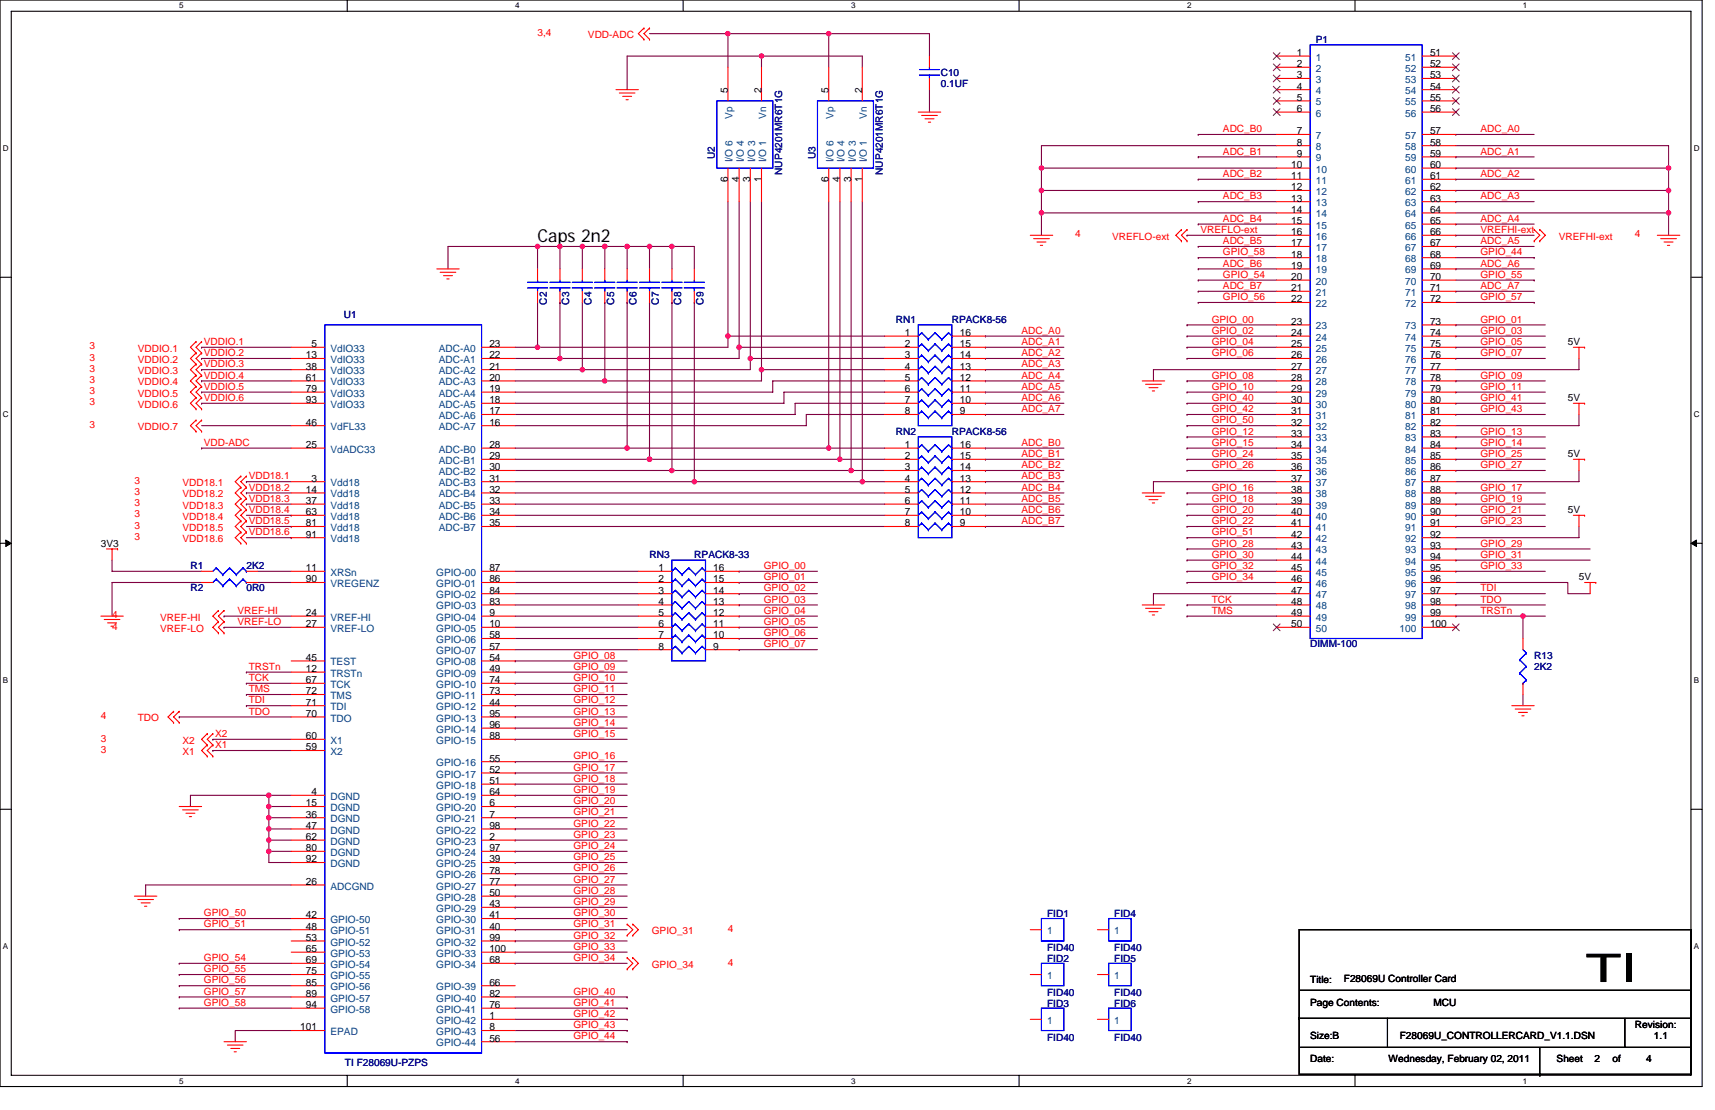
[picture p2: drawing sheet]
<svg xmlns="http://www.w3.org/2000/svg" width="432mm" height="279mm" viewBox="0 0 432 279" stroke-linecap="round" stroke-linejoin="round" font-family="sans-serif">
<defs><g id="words">
<text font-size="9.9" x="399.2" y="247.2">TI</text>
<text font-size="4.5" x="135.3" y="60.9">Caps 2n2</text>
<g font-size="2.5" fill="#f00">
<text x="135.3" y="9">3,4</text>
<text x="148" y="9.6">VDD-ADC</text>
<text x="307.9" y="33.3">ADC_B0</text>
<text x="372.7" y="33.3">ADC_A0</text>
<text x="307.9" y="38.9">ADC_B1</text>
<text x="372.7" y="38.9">ADC_A1</text>
<text x="307.9" y="44.6">ADC_B2</text>
<text x="372.7" y="44.6">ADC_A2</text>
<text x="307.9" y="50.2">ADC_B3</text>
<text x="372.7" y="50.2">ADC_A3</text>
<text x="270.7" y="59.8">4</text>
<text x="302.3" y="58.7">VREFLO-ext</text>
<text x="307.9" y="55.8">ADC_B4</text>
<text x="372.7" y="55.8">ADC_A4</text>
<text x="372.7" y="58.7">VREFHI-ext</text>
<text x="411.6" y="59.8">4</text>
<text x="280" y="60.3">VREFLO-ext</text>
<text x="307.9" y="61.5">ADC_B5</text>
<text x="307.9" y="64.3">GPIO_58</text>
<text x="372.7" y="61.5">ADC_A5</text>
<text x="372.7" y="64.3">GPIO_44</text>
<text x="392.5" y="60.3">VREFHI-ext</text>
<text x="307.9" y="67.1">ADC_B6</text>
<text x="307.9" y="69.9">GPIO_54</text>
<text x="372.7" y="67.1">ADC_A6</text>
<text x="372.7" y="69.9">GPIO_55</text>
<text x="307.9" y="72.7">ADC_B7</text>
<text x="307.9" y="75.6">GPIO_56</text>
<text x="372.7" y="72.7">ADC_A7</text>
<text x="372.7" y="75.6">GPIO_57</text>
<text x="305.1" y="81.2">GPIO_00</text>
<text x="372.7" y="81.2">GPIO_01</text>
<text x="22.6" y="88">3</text>
<text x="34.7" y="88.5">VDDIO.1</text>
<text x="51.3" y="86.8">VDDIO.1</text>
<text x="51.3" y="89.7">VDDIO.2</text>
<text x="257.2" y="84">ADC_A0</text>
<text x="257.2" y="86.8">ADC_A1</text>
<text x="257.2" y="89.7">ADC_A2</text>
<text x="305.1" y="84">GPIO_02</text>
<text x="305.1" y="86.8">GPIO_04</text>
<text x="305.1" y="89.7">GPIO_06</text>
<text x="372.7" y="84">GPIO_03</text>
<text x="372.7" y="86.8">GPIO_05</text>
<text x="372.7" y="89.7">GPIO_07</text>
<text x="22.6" y="90.8">3</text>
<text x="22.6" y="93.6">3</text>
<text x="34.7" y="91.4">VDDIO.2</text>
<text x="34.7" y="94.2">VDDIO.3</text>
<text x="51.3" y="92.5">VDDIO.3</text>
<text x="51.3" y="95.3">VDDIO.4</text>
<text x="257.2" y="92.5">ADC_A3</text>
<text x="257.2" y="95.3">ADC_A4</text>
<text x="305.1" y="95.3">GPIO_08</text>
<text x="372.7" y="95.3">GPIO_09</text>
<text x="22.6" y="96.4">3</text>
<text x="22.6" y="99.3">3</text>
<text x="34.7" y="97">VDDIO.4</text>
<text x="34.7" y="99.8">VDDIO.5</text>
<text x="51.3" y="98.1">VDDIO.5</text>
<text x="51.3" y="100.9">VDDIO.6</text>
<text x="257.2" y="98.1">ADC_A5</text>
<text x="257.2" y="100.9">ADC_A6</text>
<text x="305.1" y="98.1">GPIO_10</text>
<text x="305.1" y="100.9">GPIO_40</text>
<text x="372.7" y="98.1">GPIO_11</text>
<text x="372.7" y="100.9">GPIO_41</text>
<text x="22.6" y="102.1">3</text>
<text x="22.6" y="107.7">3</text>
<text x="34.7" y="102.6">VDDIO.6</text>
<text x="257.2" y="103.8">ADC_A7</text>
<text x="305.1" y="103.8">GPIO_42</text>
<text x="305.1" y="106.6">GPIO_50</text>
<text x="372.7" y="103.8">GPIO_43</text>
<text x="34.7" y="108.3">VDDIO.7</text>
<text x="51.3" y="112.2">VDD-ADC</text>
<text x="257.2" y="112.2">ADC_B0</text>
<text x="305.1" y="112.2">GPIO_15</text>
<text x="305.1" y="109.4">GPIO_12</text>
<text x="372.7" y="109.4">GPIO_13</text>
<text x="372.7" y="112.2">GPIO_14</text>
<text x="257.2" y="115">ADC_B1</text>
<text x="257.2" y="117.9">ADC_B2</text>
<text x="305.1" y="115">GPIO_24</text>
<text x="305.1" y="117.9">GPIO_26</text>
<text x="372.7" y="115">GPIO_25</text>
<text x="372.7" y="117.9">GPIO_27</text>
<text x="33.8" y="124.6">3</text>
<text x="33.8" y="121.8">3</text>
<text x="46" y="125.2">VDD18.2</text>
<text x="46" y="122.4">VDD18.1</text>
<text x="62.6" y="120.7">VDD18.1</text>
<text x="62.6" y="123.5">VDD18.2</text>
<text x="257.2" y="120.7">ADC_B3</text>
<text x="257.2" y="123.5">ADC_B4</text>
<text x="305.1" y="123.5">GPIO_16</text>
<text x="372.7" y="123.5">GPIO_17</text>
<text x="33.8" y="127.4">3</text>
<text x="33.8" y="130.3">3</text>
<text x="46" y="128">VDD18.3</text>
<text x="46" y="130.8">VDD18.4</text>
<text x="62.6" y="126.3">VDD18.3</text>
<text x="62.6" y="129.1">VDD18.4</text>
<text x="62.6" y="132">VDD18.5</text>
<text x="257.2" y="126.3">ADC_B5</text>
<text x="257.2" y="129.1">ADC_B6</text>
<text x="257.2" y="132">ADC_B7</text>
<text x="305.1" y="126.3">GPIO_18</text>
<text x="305.1" y="129.1">GPIO_20</text>
<text x="305.1" y="132">GPIO_22</text>
<text x="372.7" y="126.3">GPIO_19</text>
<text x="372.7" y="129.1">GPIO_21</text>
<text x="372.7" y="132">GPIO_23</text>
<text x="33.8" y="133.1">3</text>
<text x="33.8" y="135.9">3</text>
<text x="46" y="133.6">VDD18.5</text>
<text x="46" y="136.5">VDD18.6</text>
<text x="62.6" y="134.8">VDD18.6</text>
<text x="305.1" y="134.8">GPIO_51</text>
<text x="305.1" y="137.6">GPIO_28</text>
<text x="372.7" y="137.6">GPIO_29</text>
<text x="192.3" y="143.2">GPIO_00</text>
<text x="305.1" y="140.4">GPIO_30</text>
<text x="305.1" y="143.2">GPIO_32</text>
<text x="372.7" y="140.4">GPIO_31</text>
<text x="372.7" y="143.2">GPIO_33</text>
<text x="192.3" y="146">GPIO_01</text>
<text x="192.3" y="148.9">GPIO_02</text>
<text x="305.1" y="146">GPIO_34</text>
<text x="372.7" y="148.9">TDI</text>
<text x="28.2" y="155.6">4</text>
<text x="59.8" y="154.5">VREF-HI</text>
<text x="192.3" y="151.7">GPIO_03</text>
<text x="192.3" y="154.5">GPIO_04</text>
<text x="305.1" y="151.7">TCK</text>
<text x="305.1" y="154.5">TMS</text>
<text x="372.7" y="151.7">TDO</text>
<text x="372.7" y="154.5">TRSTn</text>
<text x="28.2" y="158.5">4</text>
<text x="40.3" y="159">VREF-LO</text>
<text x="40.3" y="156.2">VREF-HI</text>
<text x="59.8" y="157.3">VREF-LO</text>
<text x="192.3" y="157.3">GPIO_05</text>
<text x="192.3" y="160.1">GPIO_06</text>
<text x="144.4" y="165.8">GPIO_08</text>
<text x="192.3" y="163">GPIO_07</text>
<text x="62.6" y="168.6">TRSTn</text>
<text x="62.6" y="171.4">TCK</text>
<text x="144.4" y="168.6">GPIO_09</text>
<text x="144.4" y="171.4">GPIO_10</text>
<text x="62.6" y="177.1">TDI</text>
<text x="62.6" y="174.2">TMS</text>
<text x="62.6" y="179.9">TDO</text>
<text x="144.4" y="174.2">GPIO_11</text>
<text x="144.4" y="177.1">GPIO_12</text>
<text x="144.4" y="179.9">GPIO_13</text>
<text x="25.4" y="181">4</text>
<text x="34.7" y="181.6">TDO</text>
<text x="54.2" y="185.5">X2</text>
<text x="144.4" y="182.7">GPIO_14</text>
<text x="144.4" y="185.5">GPIO_15</text>
<text x="25.4" y="189.5">3</text>
<text x="25.4" y="186.6">3</text>
<text x="46" y="190">X1</text>
<text x="46" y="187.2">X2</text>
<text x="54.2" y="188.3">X1</text>
<text x="144.4" y="191.2">GPIO_16</text>
<text x="144.4" y="194">GPIO_17</text>
<text x="144.4" y="196.8">GPIO_18</text>
<text x="144.4" y="199.6">GPIO_19</text>
<text x="144.4" y="202.4">GPIO_20</text>
<text x="144.4" y="205.3">GPIO_21</text>
<text x="144.4" y="208.1">GPIO_22</text>
<text x="144.4" y="210.9">GPIO_23</text>
<text x="144.4" y="213.7">GPIO_24</text>
<text x="144.4" y="216.5">GPIO_25</text>
<text x="144.4" y="219.4">GPIO_26</text>
<text x="144.4" y="222.2">GPIO_27</text>
<text x="144.4" y="225">GPIO_28</text>
<text x="144.4" y="227.8">GPIO_29</text>
<text x="51.3" y="230.6">GPIO_50</text>
<text x="51.3" y="233.4">GPIO_51</text>
<text x="144.4" y="230.6">GPIO_30</text>
<text x="144.4" y="233.4">GPIO_31</text>
<text x="144.4" y="236.3">GPIO_32</text>
<text x="144.4" y="239.1">GPIO_33</text>
<text x="164.1" y="235.1">GPIO_31</text>
<text x="183.3" y="234.6">4</text>
<text x="51.3" y="241.9">GPIO_54</text>
<text x="51.3" y="244.7">GPIO_55</text>
<text x="144.4" y="241.9">GPIO_34</text>
<text x="164.1" y="243.6">GPIO_34</text>
<text x="183.3" y="243">4</text>
<text x="51.3" y="247.5">GPIO_56</text>
<text x="51.3" y="250.4">GPIO_57</text>
<text x="144.4" y="250.4">GPIO_40</text>
<text x="51.3" y="253.2">GPIO_58</text>
<text x="144.4" y="253.2">GPIO_41</text>
<text x="144.4" y="256">GPIO_42</text>
<text x="144.4" y="258.8">GPIO_43</text>
<text x="144.4" y="261.6">GPIO_44</text>
</g>
<g font-size="2.5" fill="#000080">
<text x="331.3" y="10.7">P1</text>
<text x="236.9" y="19.2">C10</text>
<text x="236.9" y="22">0.1UF</text>
<text x="180" y="40" transform="rotate(-90 180 40)">U2</text>
<text x="205.3" y="40" transform="rotate(-90 205.3 40)">U3</text>
<text x="196.9" y="44" transform="rotate(-90 196.9 44)">NUP4201MR6T1G</text>
<text x="222.3" y="44" transform="rotate(-90 222.3 44)">NUP4201MR6T1G</text>
<text x="137.7" y="76.7" transform="rotate(-90 137.7 76.7)">C2</text>
<text x="143.3" y="76.7" transform="rotate(-90 143.3 76.7)">C3</text>
<text x="148.9" y="76.7" transform="rotate(-90 148.9 76.7)">C4</text>
<text x="154.6" y="76.7" transform="rotate(-90 154.6 76.7)">C5</text>
<text x="160.2" y="76.7" transform="rotate(-90 160.2 76.7)">C6</text>
<text x="165.9" y="76.7" transform="rotate(-90 165.9 76.7)">C7</text>
<text x="171.5" y="76.7" transform="rotate(-90 171.5 76.7)">C8</text>
<text x="177.1" y="76.7" transform="rotate(-90 177.1 76.7)">C9</text>
<text x="86.6" y="80.1">U1</text>
<text x="225.6" y="81.2">RN1</text>
<text x="239.7" y="81.2">RPACK8-56</text>
<text x="225.6" y="109.4">RN2</text>
<text x="239.7" y="109.4">RPACK8-56</text>
<text x="47.9" y="143.2">R1</text>
<text x="62" y="143.2">2K2</text>
<text x="163.5" y="140.4">RN3</text>
<text x="174.8" y="140.4">RPACK8-33</text>
<text x="47.9" y="148.9">R2</text>
<text x="62" y="148.9">0R0</text>
<text x="329.9" y="163">DIMM-100</text>
<text x="386.3" y="165.8">R13</text>
<text x="386.3" y="168.6">2K2</text>
<text x="263.6" y="230.9">FID1</text>
<text x="280.5" y="230.9">FID4</text>
<text x="263.6" y="239.4">FID40</text>
<text x="280.5" y="239.4">FID40</text>
<text x="263.6" y="242.2">FID2</text>
<text x="280.5" y="242.2">FID5</text>
<text x="263.6" y="250.7">FID40</text>
<text x="280.5" y="250.7">FID40</text>
<text x="263.6" y="253.5">FID3</text>
<text x="280.5" y="253.5">FID6</text>
<text x="263.6" y="261.9">FID40</text>
<text x="280.5" y="261.9">FID40</text>
<text x="86.8" y="268.4">TI F28069U-PZPS</text>
</g>
<g font-size="2.5">
<text x="326.5" y="14.1">1</text>
<text x="326.5" y="16.9">2</text>
<text x="360" y="14.1">51</text>
<text x="360" y="16.9">52</text>
<text x="183.3" y="23.4" transform="rotate(-90 183.3 23.4)">5</text>
<text x="191.7" y="23.4" transform="rotate(-90 191.7 23.4)">2</text>
<text x="208.6" y="23.4" transform="rotate(-90 208.6 23.4)">5</text>
<text x="217.1" y="23.4" transform="rotate(-90 217.1 23.4)">2</text>
<text x="326.5" y="19.7">3</text>
<text x="326.5" y="22.5">4</text>
<text x="360" y="19.7">53</text>
<text x="360" y="22.5">54</text>
<text x="326.5" y="25.4">5</text>
<text x="326.5" y="28.2">6</text>
<text x="360" y="25.4">55</text>
<text x="360" y="28.2">56</text>
<text x="326.5" y="33.8">7</text>
<text x="360" y="33.8">57</text>
<text x="326.5" y="36.6">8</text>
<text x="326.5" y="39.5">9</text>
<text x="360" y="36.6">58</text>
<text x="360" y="39.5">59</text>
<text x="183.3" y="45.7" transform="rotate(-90 183.3 45.7)">6</text>
<text x="186.1" y="45.7" transform="rotate(-90 186.1 45.7)">4</text>
<text x="188.9" y="45.7" transform="rotate(-90 188.9 45.7)">3</text>
<text x="191.7" y="45.7" transform="rotate(-90 191.7 45.7)">1</text>
<text x="208.6" y="45.7" transform="rotate(-90 208.6 45.7)">6</text>
<text x="211.5" y="45.7" transform="rotate(-90 211.5 45.7)">4</text>
<text x="214.3" y="45.7" transform="rotate(-90 214.3 45.7)">3</text>
<text x="217.1" y="45.7" transform="rotate(-90 217.1 45.7)">1</text>
<text x="325.1" y="42.3">10</text>
<text x="325.1" y="45.1">11</text>
<text x="325.1" y="47.9">12</text>
<text x="360" y="42.3">60</text>
<text x="360" y="45.1">61</text>
<text x="360" y="47.9">62</text>
<text x="325.1" y="50.7">13</text>
<text x="325.1" y="53.6">14</text>
<text x="360" y="50.7">63</text>
<text x="360" y="53.6">64</text>
<text x="325.1" y="56.4">15</text>
<text x="325.1" y="59.2">16</text>
<text x="360" y="56.4">65</text>
<text x="360" y="59.2">66</text>
<text x="325.1" y="62">17</text>
<text x="325.1" y="64.8">18</text>
<text x="360" y="62">67</text>
<text x="360" y="64.8">68</text>
<text x="325.1" y="67.7">19</text>
<text x="325.1" y="70.5">20</text>
<text x="360" y="67.7">69</text>
<text x="360" y="70.5">70</text>
<text x="325.1" y="73.3">21</text>
<text x="325.1" y="76.1">22</text>
<text x="360" y="73.3">71</text>
<text x="360" y="76.1">72</text>
<text x="325.1" y="81.8">23</text>
<text x="360" y="81.8">73</text>
<text x="78.4" y="87.4">5</text>
<text x="123.2" y="87.4">23</text>
<text x="227.8" y="84.6">1</text>
<text x="227.8" y="87.4">2</text>
<text x="241.6" y="87.4">15</text>
<text x="241.6" y="84.6">16</text>
<text x="325.1" y="84.6">24</text>
<text x="325.1" y="87.4">25</text>
<text x="360" y="84.6">74</text>
<text x="360" y="87.4">75</text>
<text x="394.7" y="86.8">5V</text>
<text x="77" y="90.2">13</text>
<text x="77" y="93">38</text>
<text x="77" y="95.9">61</text>
<text x="123.2" y="90.2">22</text>
<text x="123.2" y="93">21</text>
<text x="123.2" y="95.9">20</text>
<text x="227.8" y="90.2">3</text>
<text x="227.8" y="93">4</text>
<text x="227.8" y="95.9">5</text>
<text x="241.6" y="95.9">12</text>
<text x="241.6" y="93">13</text>
<text x="241.6" y="90.2">14</text>
<text x="325.1" y="90.2">26</text>
<text x="325.1" y="93">27</text>
<text x="325.1" y="95.9">28</text>
<text x="360" y="90.2">76</text>
<text x="360" y="93">77</text>
<text x="360" y="95.9">78</text>
<text x="77" y="98.7">79</text>
<text x="77" y="101.5">93</text>
<text x="123.2" y="98.7">19</text>
<text x="123.2" y="101.5">18</text>
<text x="227.8" y="98.7">6</text>
<text x="227.8" y="101.5">7</text>
<text x="241.6" y="101.5">10</text>
<text x="241.6" y="98.7">11</text>
<text x="325.1" y="98.7">29</text>
<text x="325.1" y="101.5">30</text>
<text x="360" y="98.7">79</text>
<text x="360" y="101.5">80</text>
<text x="394.7" y="100.9">5V</text>
<text x="77" y="107.1">46</text>
<text x="123.2" y="104.3">17</text>
<text x="123.2" y="107.1">16</text>
<text x="227.8" y="104.3">8</text>
<text x="241.6" y="104.3">9</text>
<text x="325.1" y="104.3">31</text>
<text x="325.1" y="107.1">32</text>
<text x="360" y="104.3">81</text>
<text x="360" y="107.1">82</text>
<text x="77" y="112.8">25</text>
<text x="123.2" y="112.8">28</text>
<text x="227.8" y="112.8">1</text>
<text x="241.6" y="112.8">16</text>
<text x="325.1" y="110">33</text>
<text x="325.1" y="112.8">34</text>
<text x="360" y="110">83</text>
<text x="360" y="112.8">84</text>
<text x="123.2" y="115.6">29</text>
<text x="123.2" y="118.4">30</text>
<text x="227.8" y="115.6">2</text>
<text x="227.8" y="118.4">3</text>
<text x="241.6" y="118.4">14</text>
<text x="241.6" y="115.6">15</text>
<text x="325.1" y="115.6">35</text>
<text x="325.1" y="118.4">36</text>
<text x="360" y="115.6">85</text>
<text x="360" y="118.4">86</text>
<text x="394.7" y="115">5V</text>
<text x="77" y="124.1">14</text>
<text x="78.4" y="121.2">3</text>
<text x="123.2" y="121.2">31</text>
<text x="123.2" y="124.1">32</text>
<text x="227.8" y="121.2">4</text>
<text x="227.8" y="124.1">5</text>
<text x="241.6" y="124.1">12</text>
<text x="241.6" y="121.2">13</text>
<text x="325.1" y="121.2">37</text>
<text x="325.1" y="124.1">38</text>
<text x="360" y="121.2">87</text>
<text x="360" y="124.1">88</text>
<text x="77" y="126.9">37</text>
<text x="77" y="129.7">63</text>
<text x="123.2" y="126.9">33</text>
<text x="123.2" y="129.7">34</text>
<text x="227.8" y="126.9">6</text>
<text x="227.8" y="129.7">7</text>
<text x="241.6" y="129.7">10</text>
<text x="241.6" y="126.9">11</text>
<text x="325.1" y="126.9">39</text>
<text x="325.1" y="129.7">40</text>
<text x="360" y="126.9">89</text>
<text x="360" y="129.7">90</text>
<text x="394.7" y="129.1">5V</text>
<text x="25.4" y="137.6">3V3</text>
<text x="77" y="132.5">81</text>
<text x="77" y="135.3">91</text>
<text x="123.2" y="132.5">35</text>
<text x="227.8" y="132.5">8</text>
<text x="241.6" y="132.5">9</text>
<text x="325.1" y="132.5">41</text>
<text x="325.1" y="135.3">42</text>
<text x="360" y="132.5">91</text>
<text x="360" y="135.3">92</text>
<text x="77" y="143.8">11</text>
<text x="123.2" y="143.8">87</text>
<text x="165.8" y="143.8">1</text>
<text x="179.6" y="143.8">16</text>
<text x="325.1" y="138.2">43</text>
<text x="325.1" y="141">44</text>
<text x="325.1" y="143.8">45</text>
<text x="360" y="138.2">93</text>
<text x="360" y="141">94</text>
<text x="360" y="143.8">95</text>
<text x="77" y="146.6">90</text>
<text x="123.2" y="146.6">86</text>
<text x="123.2" y="149.4">84</text>
<text x="165.8" y="146.6">2</text>
<text x="165.8" y="149.4">3</text>
<text x="179.6" y="149.4">14</text>
<text x="179.6" y="146.6">15</text>
<text x="325.1" y="146.6">46</text>
<text x="325.1" y="149.4">47</text>
<text x="360" y="146.6">96</text>
<text x="360" y="149.4">97</text>
<text x="397.6" y="146">5V</text>
<text x="77" y="155.1">24</text>
<text x="123.2" y="152.3">83</text>
<text x="123.2" y="155.1">9</text>
<text x="165.8" y="152.3">4</text>
<text x="165.8" y="155.1">5</text>
<text x="179.6" y="155.1">12</text>
<text x="179.6" y="152.3">13</text>
<text x="325.1" y="152.3">48</text>
<text x="325.1" y="155.1">49</text>
<text x="360" y="152.3">98</text>
<text x="360" y="155.1">99</text>
<text x="77" y="157.9">27</text>
<text x="123.2" y="157.9">10</text>
<text x="123.2" y="160.7">58</text>
<text x="165.8" y="157.9">6</text>
<text x="165.8" y="160.7">7</text>
<text x="179.6" y="160.7">10</text>
<text x="179.6" y="157.9">11</text>
<text x="325.1" y="157.9">50</text>
<text x="360" y="157.9">100</text>
<text x="77" y="166.3">45</text>
<text x="123.2" y="163.5">57</text>
<text x="123.2" y="166.3">54</text>
<text x="165.8" y="163.5">8</text>
<text x="179.6" y="163.5">9</text>
<text x="77" y="169.2">12</text>
<text x="77" y="172">67</text>
<text x="123.2" y="169.2">49</text>
<text x="123.2" y="172">74</text>
<text x="77" y="174.8">72</text>
<text x="77" y="177.6">71</text>
<text x="123.2" y="174.8">73</text>
<text x="123.2" y="177.6">44</text>
<text x="77" y="180.4">70</text>
<text x="123.2" y="180.4">95</text>
<text x="123.2" y="183.3">96</text>
<text x="77" y="186.1">60</text>
<text x="77" y="188.9">59</text>
<text x="123.2" y="191.7">55</text>
<text x="123.2" y="186.1">88</text>
<text x="123.2" y="194.5">52</text>
<text x="123.2" y="197.4">51</text>
<text x="77" y="203">15</text>
<text x="78.4" y="200.2">4</text>
<text x="123.2" y="200.2">64</text>
<text x="123.2" y="203">6</text>
<text x="77" y="205.8">36</text>
<text x="77" y="208.6">47</text>
<text x="123.2" y="205.8">7</text>
<text x="123.2" y="208.6">98</text>
<text x="77" y="211.5">62</text>
<text x="77" y="214.3">80</text>
<text x="123.2" y="211.5">2</text>
<text x="123.2" y="214.3">97</text>
<text x="77" y="217.1">92</text>
<text x="123.2" y="217.1">39</text>
<text x="123.2" y="219.9">78</text>
<text x="77" y="222.7">26</text>
<text x="123.2" y="222.7">77</text>
<text x="123.2" y="225.6">50</text>
<text x="77" y="234">48</text>
<text x="77" y="231.2">42</text>
<text x="123.2" y="228.4">43</text>
<text x="123.2" y="231.2">41</text>
<text x="123.2" y="234">40</text>
<text x="77" y="239.6">65</text>
<text x="77" y="236.8">53</text>
<text x="123.2" y="236.8">99</text>
<text x="123.2" y="239.6">100</text>
<text x="77" y="245.3">75</text>
<text x="77" y="242.5">69</text>
<text x="123.2" y="242.5">68</text>
<text x="77" y="250.9">89</text>
<text x="77" y="248.1">85</text>
<text x="123.2" y="248.1">66</text>
<text x="123.2" y="250.9">82</text>
<text x="329.9" y="247.5">Title:</text>
<text x="338.3" y="247.3">F28069U Controller Card</text>
<text x="77" y="253.7">94</text>
<text x="123.2" y="253.7">76</text>
<text x="123.2" y="256.6">1</text>
<text x="329.9" y="253.2">Page Contents:</text>
<text x="360.9" y="253.2">MCU</text>
<text x="75.6" y="259.4">101</text>
<text x="123.2" y="259.4">8</text>
<text x="123.2" y="262.2">56</text>
<text x="329.9" y="261.6">Size:B</text>
<text x="352.4" y="261.6">F28069U_CONTROLLERCARD_V1.1.DSN</text>
<text x="411.6" y="258.8">Revision:</text>
<text x="416.4" y="261.6">1.1</text>
<text x="329.9" y="267.3">Date:</text>
<text x="349.6" y="267.3">Wednesday, February 02, 2011</text>
<text x="391.9" y="267.3">Sheet</text>
<text x="401.5" y="267.3">2</text>
<text x="406" y="267.3">of</text>
<text x="414.5" y="267.3">4</text>
</g>
<g font-size="2.5" fill="#004080">
<text x="331.3" y="15.3">1</text>
<text x="353.8" y="15.3">51</text>
<text x="331.3" y="18.1">2</text>
<text x="331.3" y="20.9">3</text>
<text x="331.3" y="23.7">4</text>
<text x="353.8" y="18.1">52</text>
<text x="353.8" y="20.9">53</text>
<text x="353.8" y="23.7">54</text>
<text x="184.5" y="29.9" transform="rotate(-90 184.5 29.9)">Vp</text>
<text x="192.9" y="29.9" transform="rotate(-90 192.9 29.9)">Vn</text>
<text x="209.8" y="29.9" transform="rotate(-90 209.8 29.9)">Vp</text>
<text x="218.3" y="29.9" transform="rotate(-90 218.3 29.9)">Vn</text>
<text x="331.3" y="26.5">5</text>
<text x="331.3" y="29.4">6</text>
<text x="353.8" y="26.5">55</text>
<text x="353.8" y="29.4">56</text>
<text x="331.3" y="35">7</text>
<text x="353.8" y="35">57</text>
<text x="184.5" y="40.9" transform="rotate(-90 184.5 40.9)">I/O 6</text>
<text x="187.3" y="40.9" transform="rotate(-90 187.3 40.9)">I/O 4</text>
<text x="190.1" y="40.9" transform="rotate(-90 190.1 40.9)">I/O 3</text>
<text x="192.9" y="40.9" transform="rotate(-90 192.9 40.9)">I/O 1</text>
<text x="209.8" y="40.9" transform="rotate(-90 209.8 40.9)">I/O 6</text>
<text x="212.7" y="40.9" transform="rotate(-90 212.7 40.9)">I/O 4</text>
<text x="215.5" y="40.9" transform="rotate(-90 215.5 40.9)">I/O 3</text>
<text x="218.3" y="40.9" transform="rotate(-90 218.3 40.9)">I/O 1</text>
<text x="331.3" y="37.8">8</text>
<text x="331.3" y="40.6">9</text>
<text x="353.8" y="37.8">58</text>
<text x="353.8" y="40.6">59</text>
<text x="331.3" y="43.5">10</text>
<text x="331.3" y="46.3">11</text>
<text x="353.8" y="43.5">60</text>
<text x="353.8" y="46.3">61</text>
<text x="331.3" y="49.1">12</text>
<text x="331.3" y="51.9">13</text>
<text x="353.8" y="49.1">62</text>
<text x="353.8" y="51.9">63</text>
<text x="331.3" y="54.7">14</text>
<text x="331.3" y="57.6">15</text>
<text x="353.8" y="54.7">64</text>
<text x="353.8" y="57.6">65</text>
<text x="331.3" y="60.4">16</text>
<text x="331.3" y="63.2">17</text>
<text x="331.3" y="66">18</text>
<text x="353.8" y="60.4">66</text>
<text x="353.8" y="63.2">67</text>
<text x="353.8" y="66">68</text>
<text x="331.3" y="68.8">19</text>
<text x="331.3" y="71.6">20</text>
<text x="353.8" y="68.8">69</text>
<text x="353.8" y="71.6">70</text>
<text x="331.3" y="74.5">21</text>
<text x="331.3" y="77.3">22</text>
<text x="353.8" y="74.5">71</text>
<text x="353.8" y="77.3">72</text>
<text x="331.3" y="82.9">23</text>
<text x="353.8" y="82.9">73</text>
<text x="83.2" y="88.6">VdIO33</text>
<text x="110.5" y="88.6">ADC-A0</text>
<text x="331.3" y="85.7">24</text>
<text x="331.3" y="88.6">25</text>
<text x="353.8" y="85.7">74</text>
<text x="353.8" y="88.6">75</text>
<text x="83.2" y="91.4">VdIO33</text>
<text x="83.2" y="94.2">VdIO33</text>
<text x="110.5" y="91.4">ADC-A1</text>
<text x="110.5" y="94.2">ADC-A2</text>
<text x="331.3" y="91.4">26</text>
<text x="331.3" y="94.2">27</text>
<text x="353.8" y="91.4">76</text>
<text x="353.8" y="94.2">77</text>
<text x="83.2" y="97">VdIO33</text>
<text x="83.2" y="99.8">VdIO33</text>
<text x="110.5" y="97">ADC-A3</text>
<text x="110.5" y="99.8">ADC-A4</text>
<text x="331.3" y="97">28</text>
<text x="331.3" y="99.8">29</text>
<text x="353.8" y="97">78</text>
<text x="353.8" y="99.8">79</text>
<text x="83.2" y="102.7">VdIO33</text>
<text x="110.5" y="102.7">ADC-A5</text>
<text x="110.5" y="105.5">ADC-A6</text>
<text x="331.3" y="102.7">30</text>
<text x="331.3" y="105.5">31</text>
<text x="353.8" y="102.7">80</text>
<text x="353.8" y="105.5">81</text>
<text x="83.2" y="108.3">VdFL33</text>
<text x="83.2" y="113.9">VdADC33</text>
<text x="110.5" y="108.3">ADC-A7</text>
<text x="110.5" y="113.9">ADC-B0</text>
<text x="331.3" y="108.3">32</text>
<text x="331.3" y="111.1">33</text>
<text x="331.3" y="113.9">34</text>
<text x="353.8" y="108.3">82</text>
<text x="353.8" y="111.1">83</text>
<text x="353.8" y="113.9">84</text>
<text x="110.5" y="116.8">ADC-B1</text>
<text x="110.5" y="119.6">ADC-B2</text>
<text x="331.3" y="116.8">35</text>
<text x="331.3" y="119.6">36</text>
<text x="353.8" y="116.8">85</text>
<text x="353.8" y="119.6">86</text>
<text x="83.2" y="122.4">Vdd18</text>
<text x="83.2" y="125.2">Vdd18</text>
<text x="110.5" y="122.4">ADC-B3</text>
<text x="110.5" y="125.2">ADC-B4</text>
<text x="331.3" y="122.4">37</text>
<text x="331.3" y="125.2">38</text>
<text x="353.8" y="122.4">87</text>
<text x="353.8" y="125.2">88</text>
<text x="83.2" y="128">Vdd18</text>
<text x="83.2" y="130.9">Vdd18</text>
<text x="110.5" y="128">ADC-B5</text>
<text x="110.5" y="130.9">ADC-B6</text>
<text x="331.3" y="128">39</text>
<text x="331.3" y="130.9">40</text>
<text x="353.8" y="128">89</text>
<text x="353.8" y="130.9">90</text>
<text x="83.2" y="133.7">Vdd18</text>
<text x="83.2" y="136.5">Vdd18</text>
<text x="110.5" y="133.7">ADC-B7</text>
<text x="331.3" y="133.7">41</text>
<text x="331.3" y="136.5">42</text>
<text x="353.8" y="133.7">91</text>
<text x="353.8" y="136.5">92</text>
<text x="331.3" y="139.3">43</text>
<text x="331.3" y="142.1">44</text>
<text x="353.8" y="139.3">93</text>
<text x="353.8" y="142.1">94</text>
<text x="83.2" y="144.9">XRSn</text>
<text x="83.2" y="147.8">VREGENZ</text>
<text x="109.8" y="144.9">GPIO-00</text>
<text x="109.8" y="147.8">GPIO-01</text>
<text x="331.3" y="144.9">45</text>
<text x="331.3" y="147.8">46</text>
<text x="353.8" y="144.9">95</text>
<text x="353.8" y="147.8">96</text>
<text x="109.8" y="150.6">GPIO-02</text>
<text x="109.8" y="153.4">GPIO-03</text>
<text x="331.3" y="150.6">47</text>
<text x="331.3" y="153.4">48</text>
<text x="353.8" y="150.6">97</text>
<text x="353.8" y="153.4">98</text>
<text x="83.2" y="156.2">VREF-HI</text>
<text x="83.2" y="159">VREF-LO</text>
<text x="109.8" y="156.2">GPIO-04</text>
<text x="109.8" y="159">GPIO-05</text>
<text x="109.8" y="161.9">GPIO-06</text>
<text x="331.3" y="156.2">49</text>
<text x="331.3" y="159">50</text>
<text x="352.4" y="159">100</text>
<text x="353.8" y="156.2">99</text>
<text x="83.2" y="167.5">TEST</text>
<text x="109.8" y="164.7">GPIO-07</text>
<text x="109.8" y="167.5">GPIO-08</text>
<text x="83.2" y="170.3">TRSTn</text>
<text x="83.2" y="173.1">TCK</text>
<text x="109.8" y="170.3">GPIO-09</text>
<text x="109.8" y="173.1">GPIO-10</text>
<text x="83.2" y="176">TMS</text>
<text x="83.2" y="178.8">TDI</text>
<text x="109.8" y="176">GPIO-11</text>
<text x="109.8" y="178.8">GPIO-12</text>
<text x="83.2" y="181.6">TDO</text>
<text x="109.8" y="181.6">GPIO-13</text>
<text x="109.8" y="184.4">GPIO-14</text>
<text x="83.2" y="187.2">X1</text>
<text x="83.2" y="190.1">X2</text>
<text x="109.8" y="187.2">GPIO-15</text>
<text x="109.8" y="192.9">GPIO-16</text>
<text x="109.8" y="195.7">GPIO-17</text>
<text x="83.2" y="201.3">DGND</text>
<text x="109.8" y="198.5">GPIO-18</text>
<text x="109.8" y="201.3">GPIO-19</text>
<text x="83.2" y="204.2">DGND</text>
<text x="83.2" y="207">DGND</text>
<text x="83.2" y="209.8">DGND</text>
<text x="109.8" y="204.2">GPIO-20</text>
<text x="109.8" y="207">GPIO-21</text>
<text x="109.8" y="209.8">GPIO-22</text>
<text x="83.2" y="212.6">DGND</text>
<text x="83.2" y="215.4">DGND</text>
<text x="109.8" y="212.6">GPIO-23</text>
<text x="109.8" y="215.4">GPIO-24</text>
<text x="83.2" y="218.2">DGND</text>
<text x="109.8" y="218.2">GPIO-25</text>
<text x="109.8" y="221.1">GPIO-26</text>
<text x="83.2" y="223.9">ADCGND</text>
<text x="109.8" y="223.9">GPIO-27</text>
<text x="109.8" y="226.7">GPIO-28</text>
<text x="83.2" y="232.3">GPIO-50</text>
<text x="109.8" y="229.5">GPIO-29</text>
<text x="109.8" y="232.3">GPIO-30</text>
<text x="83.2" y="238">GPIO-52</text>
<text x="83.2" y="235.2">GPIO-51</text>
<text x="109.8" y="235.2">GPIO-31</text>
<text x="109.8" y="238">GPIO-32</text>
<text x="263.6" y="235.2">1</text>
<text x="280.6" y="235.2">1</text>
<text x="83.2" y="243.6">GPIO-54</text>
<text x="83.2" y="240.8">GPIO-53</text>
<text x="109.8" y="240.8">GPIO-33</text>
<text x="109.8" y="243.6">GPIO-34</text>
<text x="83.2" y="249.3">GPIO-56</text>
<text x="83.2" y="246.4">GPIO-55</text>
<text x="109.8" y="249.3">GPIO-39</text>
<text x="263.6" y="246.4">1</text>
<text x="280.6" y="246.4">1</text>
<text x="83.2" y="254.9">GPIO-58</text>
<text x="83.2" y="252.1">GPIO-57</text>
<text x="109.8" y="252.1">GPIO-40</text>
<text x="109.8" y="254.9">GPIO-41</text>
<text x="109.8" y="257.7">GPIO-42</text>
<text x="263.6" y="257.7">1</text>
<text x="280.6" y="257.7">1</text>
<text x="83.2" y="260.5">EPAD</text>
<text x="109.8" y="260.5">GPIO-43</text>
<text x="109.8" y="263.4">GPIO-44</text>
</g>
<g font-size="2">
<text x="45.1" y="2.1">5</text>
<text x="129.7" y="2.1">4</text>
<text x="214.3" y="2.1">3</text>
<text x="298.9" y="2.1">2</text>
<text x="383.5" y="2.1">1</text>
<text x=".7" y="38.1">D</text>
<text x="426.5" y="38.1">D</text>
<text x=".7" y="105.1">C</text>
<text x="426.5" y="105.1">C</text>
<text x=".7" y="172">B</text>
<text x="426.5" y="172">B</text>
<text x=".7" y="239">A</text>
<text x="426.5" y="239">A</text>
<text x="45.1" y="272.8">5</text>
<text x="129.7" y="272.8">4</text>
<text x="214.3" y="272.8">3</text>
<text x="298.9" y="272.8">2</text>
<text x="383.5" y="272.8">1</text>
</g>
</g></defs>
<path d="M0 0h428.6v273.5h-428.6zM2.8 2.8h422.9v267.9h-422.9z" fill="none" stroke="#000" stroke-width=".28"/>
<g fill="#fff">
<path d="M45.1 .3h1.1v2.3h-1.1z"/>
<path d="M45.1 271h1.1v2.2h-1.1z"/>
</g>
<path d="M87.4 0v2.8M87.4 270.7v2.8" fill="none" stroke="#000" stroke-width=".28"/>
<g fill="#fff">
<path d="M129.7 .3h1.1v2.3h-1.1z"/>
<path d="M129.7 271h1.1v2.2h-1.1z"/>
</g>
<path d="M172 0v2.8M172 270.7v2.8" fill="none" stroke="#000" stroke-width=".28"/>
<g fill="#fff">
<path d="M214.3 .3h1.1v2.3h-1.1z"/>
<path d="M214.3 271h1.1v2.2h-1.1z"/>
</g>
<path d="M256.6 0v2.8M256.6 270.7v2.8" fill="none" stroke="#000" stroke-width=".28"/>
<g fill="#fff">
<path d="M298.9 .3h1.1v2.3h-1.1z"/>
<path d="M298.9 271h1.1v2.2h-1.1z"/>
</g>
<path d="M341.2 0v2.8M341.2 270.7v2.8" fill="none" stroke="#000" stroke-width=".28"/>
<g fill="#fff">
<path d="M383.5 .3h1.1v2.3h-1.1z"/>
<path d="M383.5 271h1.1v2.2h-1.1z"/>
<path d="M.7 36.3h1.5v2.3h-1.5z"/>
<path d="M426.5 36.3h1.4v2.3h-1.4z"/>
<path d="M.7 103.3h1.5v2.2h-1.5z"/>
<path d="M426.5 103.3h1.4v2.2h-1.4z"/>
</g>
<path d="M0 69.8h2.8M425.7 69.8h2.9" fill="none" stroke="#000" stroke-width=".28"/>
<g fill="#fff">
<path d="M.7 170.2h1.4v2.3h-1.4z"/>
<path d="M426.5 170.2h1.3v2.3h-1.3z"/>
</g>
<path d="M0 136.8h2.8M425.7 136.8h2.9" fill="none" stroke="#000" stroke-width=".28"/>
<path d="M1.4 135.9l1.4 .9-1.4 .8zM425.7 136.8l1.4-.9v1.7z" fill="#000" stroke="#000" stroke-width=".25"/>
<g fill="#fff">
<path d="M.7 237.2h1.4v2.2h-1.4z"/>
<path d="M426.4 237.2h1.4v2.2h-1.4z"/>
</g>
<path d="M0 203.7h2.8M425.7 203.7h2.9M327.1 234h98.6v36.4h-98.6zM327.1 256.3h.1M327.1 256.3h98.6M327.3 249.3h98.4M349.3 256.3v7.3M409.1 256.3v7.3M327.3 263.6h98.4M387.7 270.7h.1M387.7 263.6v7.1" fill="none" stroke="#000" stroke-width=".28"/>
<g fill="none" stroke="#800040" stroke-width=".28">
<path d="M163.5 8.5h19.8M183.3 8.5h.1M183.3 8.5h25.4M183.3 8.5v8.4M191.7 14.1h-33.8v8.5M191.7 14.1h25.4v2.8M191.7 14.1h.1M191.7 14.1v2.8M208.7 8.5h.1M208.7 8.5h25.3v5.6M208.7 8.5v8.4M234 22.6v5.6"/>
<path d="M301.7 33.8h.1M301.7 39.5h.1M301.7 33.8h19.7M301.7 39.5h19.7M321.4 36.7h-59.2v11.2M366.5 33.8h.1M366.5 39.5h.1M366.5 36.7h53.6v5.6M366.5 33.8h19.8M366.5 39.5h19.8M183.3 50.8v33.8M186.1 50.8v36.6"/>
<path d="M188.9 50.8v39.4M191.7 50.8v42.2M208.7 50.8v62M211.5 50.8v64.8M214.3 50.8v67.6M217.1 50.8v70.4M262.2 42.3h.1M262.2 47.9h.1M262.2 53.6h59.2M262.2 53.6h.1M262.2 47.9v5.7M262.2 42.3h59.2"/>
<path d="M262.2 47.9h59.2M262.2 53.6v5.6M298.9 59.2h.1M298.9 59.2h22.5M301.7 45.1h.1M301.7 50.8h.1M301.7 56.4h.1M301.7 45.1h19.7M301.7 56.4h19.7M301.7 50.8h19.7M366.5 45.1h.1M366.5 56.4h.1"/>
<path d="M366.5 42.3h.1M366.5 47.9h.1M366.5 50.8h.1M366.5 53.6h53.6M366.5 59.2h.1M366.5 45.1h19.8M366.5 56.4h19.8M366.5 50.8h19.8M366.5 42.3h53.6M366.5 47.9h53.6M366.5 59.2h19.8M420.1 53.6h.1"/>
<path d="M420.1 42.3v5.6M420.1 47.9v5.7M420.1 53.6v5.6M135.3 76.1v11.3M135.3 62h-22.5v5.7M135.3 62v5.7M135.3 62h.1M135.3 62h11.3M141 76.1h.1M141 62v5.7M141 62h.1M141 76.1v14.1"/>
<path d="M146.6 62h.1M146.6 62h5.7M146.6 76.1v16.9M146.6 62v5.7M152.3 76.1h.1M152.3 62h22.5v5.7M152.3 62h.1M152.3 62v5.7M152.3 76.1v19.8M157.9 76.1h.1M157.9 62v5.7M157.9 62h.1"/>
<path d="M157.9 76.1v36.7M163.5 76.1h.1M163.5 62v5.7M163.5 62h.1M163.5 76.1v39.5M169.2 76.1h.1M169.2 62v5.7M169.2 62h.1M169.2 76.1v42.3M174.8 76.1h.1M174.8 76.1v45.1M301.7 62h.1"/>
<path d="M301.7 67.7h.1M301.7 73.3h.1M301.7 76.1h.1M301.7 70.5h.1M301.7 64.9h.1M301.7 62h19.7M301.7 67.7h19.7M301.7 73.3h19.7M301.7 64.9h19.7M301.7 70.5h19.7M301.7 76.1h19.7M366.5 62h.1"/>
<path d="M366.5 67.7h.1M366.5 73.3h.1M366.5 62h19.8M366.5 67.7h19.8M366.5 73.3h19.8M366.5 64.9h19.8M366.5 70.5h19.8M366.5 76.1h19.8M386.3 64.9h.1M386.3 70.5h.1M386.3 76.1h.1M50.8 87.4h.1"/>
<path d="M50.8 90.2h.1M50.8 93h.1M50.8 95.9h.1M50.8 98.7h.1M50.8 87.4h22.5M50.8 90.2h22.5M50.8 95.9h22.5M50.8 98.7h22.5M50.8 93h22.5M129.7 95.9h22.6M129.7 90.2h11.3M129.7 93h16.9"/>
<path d="M129.7 87.4h5.6M135.3 87.4h.1M146.6 93h.1M183.3 84.6v2.8h-48M183.3 84.6h.1M183.3 84.6h39.5M186.1 87.4v2.8h-45.1M186.1 87.4h.1M186.1 87.4h36.7M188.9 90.2h.1M188.9 90.2v2.8h-42.3M188.9 90.2h33.9"/>
<path d="M191.7 93v2.9h-39.4M191.7 93h.1M191.7 93h31.1M222.8 98.7h-25.4v2.8h-67.7M222.8 95.9h-28.2v2.8h-64.9M248.1 84.6h.1M248.1 87.4h.1M248.1 90.2h.1M248.1 93h.1M248.1 95.9h.1M248.1 98.7h.1M248.1 84.6h19.8"/>
<path d="M248.1 87.4h19.8M248.1 90.2h19.8M248.1 95.9h19.8M248.1 98.7h19.8M248.1 93h19.8M298.9 81.8h.1M298.9 84.6h.1M298.9 87.4h.1M298.9 90.2h.1M298.9 95.9h.1M298.9 98.7h.1M298.9 81.8h22.5"/>
<path d="M298.9 84.6h22.5M298.9 87.4h22.5M298.9 90.2h22.5M298.9 95.9h22.5M298.9 98.7h22.5M321.4 93h-31v2.9M366.5 81.8h.1M366.5 84.6h.1M366.5 87.4h.1M366.5 90.2h.1M366.5 95.9h.1M366.5 98.7h.1"/>
<path d="M366.5 81.8h22.6M366.5 84.6h22.6M366.5 87.4h22.6M366.5 90.2h22.6M366.5 95.9h22.6M366.5 98.7h22.6M397.6 90.2v2.8h-31.1M50.8 112.8h.1M50.8 101.5h.1M50.8 107.1h22.5M50.8 112.8h22.5M50.8 101.5h22.5"/>
<path d="M129.7 118.4h39.5M129.7 112.8h28.2M129.7 115.6h33.8M157.9 112.8h50.8M163.5 115.6h.1M163.5 115.6h59.3M169.2 118.4h45.1M208.7 112.8h.1M208.7 112.8h14.1M211.5 115.6h.1M214.3 118.4h.1M214.3 118.4h8.5"/>
<path d="M222.8 104.3h-19.8v2.8h-73.3M222.8 101.5h-22.6v2.8h-70.5M248.1 112.8h.1M248.1 101.5h.1M248.1 104.3h.1M248.1 115.6h.1M248.1 118.4h.1M248.1 112.8h19.8M248.1 115.6h19.8M248.1 101.5h19.8M248.1 104.3h19.8M248.1 118.4h19.8"/>
<path d="M298.9 112.8h.1M298.9 115.6h.1M298.9 110h.1M298.9 101.5h.1M298.9 104.3h.1M298.9 107.1h.1M298.9 118.4h.1M298.9 112.8h22.5M298.9 115.6h22.5M298.9 110h22.5M298.9 101.5h22.5M298.9 104.3h22.5"/>
<path d="M298.9 107.1h22.5M298.9 118.4h22.5M366.5 110h.1M366.5 112.8h.1M366.5 101.5h.1M366.5 104.3h.1M366.5 115.6h.1M366.5 118.4h.1M366.5 112.8h22.6M366.5 115.6h22.6M366.5 110h22.6M366.5 101.5h22.6"/>
<path d="M366.5 104.3h22.6M366.5 118.4h22.6M397.6 118.4v2.8h-31.1M397.6 104.3v2.8h-31.1M62 121.2h.1M62 124.1h.1M62 126.9h.1M62 124.1h11.3M62 126.9h11.3M62 129.7h11.3M62 132.5h11.3M62 135.3h11.3"/>
<path d="M62 121.2h11.3M73.3 129.7h.1M73.3 132.5h.1M73.3 135.3h.1M129.7 124.1h93.1M129.7 126.9h93.1M129.7 129.7h93.1M129.7 132.5h93.1M129.7 121.2h45.1M174.8 121.2h42.3M217.1 121.2h.1M217.1 121.2h5.7"/>
<path d="M248.1 121.2h.1M248.1 124.1h.1M248.1 126.9h.1M248.1 129.7h.1M248.1 132.5h.1M248.1 124.1h19.8M248.1 126.9h19.8M248.1 129.7h19.8M248.1 132.5h19.8M248.1 121.2h19.8M298.9 124.1h.1M298.9 126.9h.1"/>
<path d="M298.9 129.7h.1M298.9 132.5h.1M298.9 135.3h.1M298.9 138.2h.1M298.9 124.1h22.5M298.9 126.9h22.5M298.9 129.7h22.5M298.9 132.5h22.5M298.9 135.3h22.5M298.9 138.2h22.5M321.4 121.2h-31v2.9M366.5 124.1h.1"/>
<path d="M366.5 126.9h.1M366.5 129.7h.1M366.5 132.5h.1M366.5 138.2h.1M366.5 124.1h22.6M366.5 126.9h22.6M366.5 129.7h22.6M366.5 132.5h22.6M366.5 138.2h33.9M397.6 132.5v2.8h-31.1M28.2 141v2.8h22.6M50.8 146.6h-22.6v8.5"/>
<path d="M56.4 155.1h.1M56.4 157.9h.1M56.4 155.1h16.9M56.4 157.9h16.9M64.9 143.8h8.4M64.9 146.6h8.4M129.7 143.8h31M129.7 146.6h31M129.7 149.4h31M129.7 152.3h31M129.7 155.1h31M129.7 157.9h31"/>
<path d="M186.1 143.8h.1M186.1 146.6h.1M186.1 149.4h.1M186.1 152.3h.1M186.1 155.1h.1M186.1 157.9h.1M186.1 143.8h19.7M186.1 146.6h19.7M186.1 152.3h19.7M186.1 155.1h19.7M186.1 149.4h19.7M186.1 157.9h19.7"/>
<path d="M298.9 141h.1M298.9 143.8h.1M298.9 146.6h.1M298.9 152.3h.1M298.9 155.1h.1M298.9 141h22.5M298.9 143.8h22.5M298.9 146.6h22.5M298.9 152.3h22.5M298.9 155.1h22.5M321.4 149.4h-31v2.9M366.5 141h.1"/>
<path d="M366.5 143.8h.1M366.5 152.3h.1M366.5 149.4h.1M366.5 146.6h28.2v2.8h5.7M366.5 155.1h17v5.6M366.5 155.1h.1M366.5 141h33.9M366.5 143.8h22.6M366.5 152.3h22.6M366.5 149.4h22.6M383.5 155.1h.1M383.5 155.1h5.6"/>
<path d="M62 169.2h.1M62 172h.1M62 177.6h.1M62 174.8h.1M62 169.2h11.3M62 172h11.3M62 174.8h11.3M62 177.6h11.3M129.7 160.7h31M129.7 163.5h31M129.7 166.4h.1M129.7 169.2h.1"/>
<path d="M129.7 172h.1M129.7 174.8h.1M129.7 177.6h.1M129.7 166.4h28.2M129.7 169.2h28.2M129.7 172h28.2M129.7 174.8h28.2M129.7 177.6h28.2M186.1 160.7h.1M186.1 163.5h.1M186.1 160.7h19.7M186.1 163.5h19.7"/>
<path d="M383.5 174.8v2.8M45.1 180.5h.1M45.1 180.5h28.2M53.6 186.1h.1M53.6 188.9h.1M53.6 186.1h19.7M53.6 188.9h19.7M129.7 180.5h.1M129.7 183.3h.1M129.7 186.1h.1M129.7 191.7h.1M129.7 194.6h.1"/>
<path d="M129.7 197.4h.1M129.7 180.5h28.2M129.7 183.3h28.2M129.7 186.1h28.2M129.7 191.7h28.2M129.7 194.6h28.2M129.7 197.4h28.2M67.7 205.8h.1M67.7 200.2h-19.8v2.8M67.7 200.2h5.6M67.7 203h5.6M67.7 200.2h.1"/>
<path d="M67.7 205.8h5.6M67.7 203h.1M67.7 208.7h5.6M67.7 208.7v2.8M67.7 214.3v2.8h5.6M67.7 214.3h.1M67.7 211.5h.1M67.7 211.5v2.8M67.7 211.5h5.6M67.7 214.3h5.6M67.7 200.2v8.5M129.7 200.2h.1"/>
<path d="M129.7 203h.1M129.7 205.8h.1M129.7 208.7h.1M129.7 211.5h.1M129.7 214.3h.1M129.7 217.1h.1M129.7 219.9h.1M129.7 200.2h28.2M129.7 203h28.2M129.7 205.8h28.2M129.7 208.7h28.2M129.7 211.5h28.2"/>
<path d="M129.7 214.3h28.2M129.7 217.1h28.2M129.7 219.9h28.2M45.1 231.2h.1M45.1 234h.1M45.1 231.2h28.2M45.1 234h28.2M73.3 222.8h-36.6v2.8M129.7 222.8h.1M129.7 225.6h.1M129.7 228.4h.1M129.7 231.2h.1"/>
<path d="M129.7 234h.1M129.7 236.9h.1M129.7 239.7h.1M129.7 222.8h28.2M129.7 225.6h28.2M129.7 228.4h28.2M129.7 231.2h28.2M129.7 234h28.2M129.7 236.9h28.2M129.7 239.7h28.2M45.1 242.5h.1M45.1 245.3h.1"/>
<path d="M45.1 248.1h.1M45.1 251h.1M45.1 253.8h.1M45.1 242.5h28.2M45.1 251h28.2M45.1 253.8h28.2M45.1 245.3h28.2M45.1 248.1h28.2M73.3 259.4h-14.1v2.8M129.7 242.5h.1M129.7 242.5h28.2M129.7 251h28.2"/>
<path d="M129.7 253.8h28.2M129.7 256.6h28.2M129.7 259.4h28.2M157.9 251h.1M157.9 253.8h.1M157.9 256.6h.1M157.9 259.4h.1M129.7 262.2h28.2M157.9 262.2h.1"/>
</g>
<g fill="#f0f" stroke="#f0f" stroke-width=".28">
<circle cx="262.2" cy="42.3" r=".55"/>
<circle cx="262.2" cy="47.9" r=".55"/>
<circle cx="420.1" cy="42.3" r=".55"/>
<circle cx="420.1" cy="47.9" r=".55"/>
<circle cx="420.1" cy="53.6" r=".55"/>
<circle cx="262.2" cy="53.6" r=".55"/>
<circle cx="183.3" cy="84.6" r=".55"/>
<circle cx="191.7" cy="93" r=".55"/>
<circle cx="188.9" cy="90.2" r=".55"/>
<circle cx="146.6" cy="93" r=".55"/>
<circle cx="186.1" cy="87.4" r=".57"/>
<circle cx="208.6" cy="112.8" r=".55"/>
<circle cx="211.4" cy="115.6" r=".56"/>
<circle cx="214.3" cy="118.4" r=".56"/>
<circle cx="217.1" cy="121.2" r=".55"/>
<circle cx="135.3" cy="87.4" r=".56"/>
<circle cx="141" cy="90.2" r=".55"/>
<circle cx="152.2" cy="95.9" r=".55"/>
<circle cx="157.9" cy="112.8" r=".56"/>
<circle cx="163.5" cy="115.6" r=".56"/>
<circle cx="169.2" cy="118.4" r=".55"/>
<circle cx="174.8" cy="121.2" r=".55"/>
<circle cx="135.3" cy="62" r=".55"/>
<circle cx="146.6" cy="62" r=".55"/>
<circle cx="169.2" cy="62" r=".55"/>
<circle cx="157.9" cy="62" r=".56"/>
<circle cx="152.2" cy="62" r=".55"/>
<circle cx="163.5" cy="62" r=".55"/>
<circle cx="141" cy="62" r=".55"/>
<circle cx="191.7" cy="14.1" r=".55"/>
<circle cx="183.3" cy="8.5" r=".55"/>
<circle cx="208.6" cy="8.5" r=".55"/>
<circle cx="67.7" cy="208.6" r=".55"/>
<circle cx="67.7" cy="205.8" r=".55"/>
<circle cx="383.4" cy="155.1" r=".56"/>
<circle cx="67.7" cy="200.2" r=".56"/>
<circle cx="67.7" cy="203" r=".55"/>
<circle cx="67.7" cy="214.3" r=".56"/>
<circle cx="67.7" cy="211.5" r=".55"/>
</g>
<g fill="none" stroke="#f00" stroke-width=".28">
<path d="M162.1 7.1h.1M162.1 9.9h.1M162.1 7.1l-1.4 1.4 1.4 1.4M163.5 7.1h.1M163.5 9.9h.1M163.5 7.1l-1.4 1.4 1.4 1.4M183.3 16.9v8.5M191.7 16.9v8.5M208.7 16.9v8.5M217.1 16.9v8.5M234 14.1v2.8M234 19.7v2.9"/>
<path d="M321.4 14.1h8.5M321.4 16.9h8.5M321.4 19.7h8.5M358.1 14.1h8.4M358.1 16.9h8.4M358.1 19.7h8.4M155.1 22.6h5.6M155.9 23.4h4M156.8 24.3h2.2M157.6 25.1h.6M231.2 28.2h5.7M232.1 29.1h3.9"/>
<path d="M232.9 29.9h2.3M233.7 30.8h.6M321.4 22.6h8.5M321.4 25.4h8.5M321.4 28.2h8.5M321.4 33.8h8.5M321.4 36.7h8.5M321.4 39.5h8.5M358.1 22.6h8.4M358.1 25.4h8.4M358.1 28.2h8.4M358.1 33.8h8.4"/>
<path d="M358.1 36.7h8.4M358.1 39.5h8.4M183.3 42.3v8.5M186.1 42.3v8.5M188.9 42.3v8.5M191.7 42.3v8.5M208.7 42.3v8.5M211.5 42.3v8.5M214.3 42.3v8.5M217.1 42.3v8.5M259.4 59.2h5.6M297.5 57.8h.1"/>
<path d="M297.5 57.8l-1.4 1.4 1.4 1.4M298.9 57.8h.1M298.9 57.8l-1.4 1.4 1.4 1.4M321.4 42.3h8.5M321.4 45.1h8.5M321.4 47.9h8.5M321.4 50.8h8.5M321.4 53.6h8.5M321.4 56.4h8.5M321.4 59.2h8.5M358.1 42.3h8.4M358.1 45.1h8.4"/>
<path d="M358.1 47.9h8.4M358.1 50.8h8.4M358.1 53.6h8.4M358.1 56.4h8.4M358.1 59.2h8.4M386.3 57.8h.1M386.3 57.8l1.4 1.4-1.4 1.4M387.7 57.8h.1M387.7 57.8l1.4 1.4-1.4 1.4M417.3 59.2h5.6M110 67.7h5.6M110.8 68.5h4"/>
<path d="M111.7 69.4h2.2M112.5 70.2h.6M135.3 67.7v2.8M135.3 73.3v2.8M141 67.7v2.8M141 73.3v2.8M146.6 67.7v2.8M146.6 73.3v2.8M152.3 67.7v2.8M152.3 73.3v2.8M157.9 67.7v2.8M157.9 73.3v2.8"/>
<path d="M163.5 67.7v2.8M163.5 73.3v2.8M169.2 67.7v2.8M169.2 73.3v2.8M174.8 67.7v2.8M174.8 73.3v2.8M260.2 60.1h4M261.1 60.9h2.3M261.9 61.8h.6M297.5 60.6h.1M298.9 60.6h.1M321.4 62h8.5"/>
<path d="M321.4 64.9h8.5M321.4 67.7h8.5M321.4 70.5h8.5M321.4 73.3h8.5M321.4 76.1h8.5M358.1 62h8.4M358.1 64.9h8.4M358.1 67.7h8.4M358.1 70.5h8.4M358.1 73.3h8.4M358.1 76.1h8.4M386.3 60.6h.1"/>
<path d="M387.7 60.6h.1M418.1 60.1h4M419 60.9h2.2M419.8 61.8h.6M49.4 86h.1M49.4 88.8h.1M49.4 91.7h.1M49.4 94.5h.1M49.4 97.3h.1M49.4 86l-1.5 1.4 1.5 1.4M49.4 88.8l-1.5 1.4 1.5 1.5M49.4 94.5l-1.5 1.4 1.5 1.4"/>
<path d="M49.4 91.7l-1.5 1.3 1.5 1.5M49.4 97.3l-1.5 1.4 1.5 1.4M50.8 86h.1M50.8 88.8h.1M50.8 91.7h.1M50.8 94.5h.1M50.8 97.3h.1M50.8 86l-1.4 1.4 1.4 1.4M50.8 88.8l-1.4 1.4 1.4 1.5M50.8 94.5l-1.4 1.4 1.4 1.4M50.8 91.7l-1.4 1.3 1.4 1.5M50.8 97.3l-1.4 1.4 1.4 1.4"/>
<path d="M73.3 87.4h8.5M73.3 90.2h8.5M73.3 93h8.5M73.3 95.9h8.5M73.3 98.7h8.5M121.2 87.4h8.5M121.2 90.2h8.5M121.2 93h8.5M121.2 95.9h8.5M121.2 98.7h8.5M222.8 87.4h8.4M222.8 84.6h8.4"/>
<path d="M222.8 90.2h8.4M222.8 93h8.4M222.8 95.9h8.4M222.8 98.7h8.4M239.7 87.4h8.4M239.7 84.6h8.4M239.7 90.2h8.4M239.7 93h8.4M239.7 95.9h8.4M239.7 98.7h8.4M287.6 95.9h5.6M288.4 96.7h4"/>
<path d="M289.3 97.6h2.2M290.1 98.4h.6M321.4 87.4h8.5M321.4 84.6h8.5M321.4 90.2h8.5M321.4 93h8.5M321.4 95.9h8.5M321.4 98.7h8.5M321.4 81.8h8.5M358.1 87.4h8.4M358.1 84.6h8.4M358.1 90.2h8.4"/>
<path d="M358.1 93h8.4M358.1 95.9h8.4M358.1 98.7h8.4M358.1 81.8h8.4M396.1 87.4h2.9M397.6 87.4v2.8M399 87.4h.1M49.4 100.1h.1M49.4 102.9h.1M49.4 105.7h.1M49.4 108.6h.1M49.4 100.1l-1.5 1.4 1.5 1.4"/>
<path d="M49.4 105.7l-1.5 1.4 1.5 1.5M50.8 100.1h.1M50.8 102.9h.1M50.8 105.7h.1M50.8 108.6h.1M50.8 100.1l-1.4 1.4 1.4 1.4M50.8 105.7l-1.4 1.4 1.4 1.5M60.6 119.8h.1M60.6 119.8l-1.4 1.4 1.4 1.5M62 119.8h.1M62 119.8l-1.4 1.4 1.4 1.5M73.3 101.5h8.5"/>
<path d="M73.3 112.8h8.5M73.3 107.1h8.5M121.2 115.6h8.5M121.2 101.5h8.5M121.2 104.3h8.5M121.2 112.8h8.5M121.2 118.4h8.5M121.2 107.1h8.5M222.8 115.6h8.4M222.8 101.5h8.4M222.8 104.3h8.4M222.8 112.8h8.4"/>
<path d="M222.8 118.4h8.4M239.7 115.6h8.4M239.7 101.5h8.4M239.7 104.3h8.4M239.7 112.8h8.4M239.7 118.4h8.4M321.4 115.6h8.5M321.4 101.5h8.5M321.4 104.3h8.5M321.4 112.8h8.5M321.4 118.4h8.5M321.4 107.1h8.5"/>
<path d="M321.4 110h8.5M358.1 115.6h8.4M358.1 101.5h8.4M358.1 104.3h8.4M358.1 112.8h8.4M358.1 118.4h8.4M358.1 107.1h8.4M358.1 110h8.4M396.1 115.6h2.9M396.1 101.5h2.9M397.6 115.6v2.8M397.6 101.5v2.8"/>
<path d="M399 115.6h.1M399 101.5h.1M26.8 138.2h2.8M28.2 138.2v2.8M29.6 138.2h.1M60.6 122.7h.1M60.6 125.5h.1M60.6 128.3h.1M60.6 131.1h.1M60.6 133.9h.1M60.6 136.8h.1M60.6 122.7l-1.4 1.4 1.4 1.4"/>
<path d="M60.6 125.5l-1.4 1.4 1.4 1.4M60.6 128.3l-1.4 1.4 1.4 1.4M60.6 131.1l-1.4 1.4 1.4 1.4M60.6 133.9l-1.4 1.4 1.4 1.5M62 122.7h.1M62 125.5h.1M62 128.3h.1M62 131.1h.1M62 133.9h.1M62 136.8h.1M62 122.7l-1.4 1.4 1.4 1.4M62 125.5l-1.4 1.4 1.4 1.4"/>
<path d="M62 128.3l-1.4 1.4 1.4 1.4M62 131.1l-1.4 1.4 1.4 1.4M62 133.9l-1.4 1.4 1.4 1.5M73.3 129.7h8.5M73.3 121.2h8.5M73.3 124.1h8.5M73.3 126.9h8.5M73.3 132.5h8.5M73.3 135.3h8.5M121.2 129.7h8.5M121.2 121.2h8.5M121.2 124.1h8.5"/>
<path d="M121.2 126.9h8.5M121.2 132.5h8.5M222.8 129.7h8.4M222.8 121.2h8.4M222.8 124.1h8.4M222.8 126.9h8.4M222.8 132.5h8.4M239.7 129.7h8.4M239.7 121.2h8.4M239.7 124.1h8.4M239.7 126.9h8.4M239.7 132.5h8.4"/>
<path d="M287.6 124.1h5.6M288.4 124.9h4M289.3 125.8h2.2M290.1 126.6h.6M321.4 129.7h8.5M321.4 138.2h8.5M321.4 121.2h8.5M321.4 124.1h8.5M321.4 126.9h8.5M321.4 132.5h8.5M321.4 135.3h8.5M358.1 129.7h8.4"/>
<path d="M358.1 138.2h8.4M358.1 121.2h8.4M358.1 124.1h8.4M358.1 126.9h8.4M358.1 132.5h8.4M358.1 135.3h8.4M396.1 129.7h2.9M397.6 129.7v2.8M399 129.7h.1M25.4 155.1h5.6M26.2 155.9h4M27.1 156.8h2.2"/>
<path d="M27.9 157.6h.6M50.8 146.6h2.8M50.8 143.8h2.8M55 156.5h.1M55 159.3h.1M55 153.7h.1M55 156.5l-1.4 1.4 1.4 1.4M55 153.7l-1.4 1.4 1.4 1.4M56.4 156.5h.1M56.4 159.3h.1M56.4 153.7h.1M56.4 156.5l-1.4 1.4 1.4 1.4"/>
<path d="M56.4 153.7l-1.4 1.4 1.4 1.4M62 146.6h2.9M62 143.8h2.9M73.3 146.6h8.5M73.3 143.8h8.5M73.3 155.1h8.5M73.3 157.9h8.5M121.2 146.6h8.5M121.2 143.8h8.5M121.2 155.1h8.5M121.2 157.9h8.5M121.2 149.4h8.5"/>
<path d="M121.2 152.3h8.5M160.7 146.6h8.5M160.7 143.8h8.5M160.7 155.1h8.5M160.7 157.9h8.5M160.7 149.4h8.5M160.7 152.3h8.5M177.6 146.6h8.5M177.6 143.8h8.5M177.6 155.1h8.5M177.6 157.9h8.5M177.6 149.4h8.5"/>
<path d="M177.6 152.3h8.5M287.6 152.3h5.6M288.4 153.1h4M289.3 154h2.2M290.1 154.8h.6M321.4 146.6h8.5M321.4 143.8h8.5M321.4 155.1h8.5M321.4 157.9h8.5M321.4 149.4h8.5M321.4 152.3h8.5M321.4 141h8.5"/>
<path d="M358.1 146.6h8.4M358.1 143.8h8.4M358.1 155.1h8.4M358.1 157.9h8.4M358.1 149.4h8.4M358.1 152.3h8.4M358.1 141h8.4M399 146.6h2.8M400.4 146.6v2.8M401.8 146.6h.1M43.7 179h.1M43.7 179l-1.4 1.5 1.4 1.4"/>
<path d="M45.1 179h.1M45.1 179l-1.4 1.5 1.4 1.4M73.3 166.4h8.5M73.3 169.2h8.5M73.3 172h8.5M73.3 174.8h8.5M73.3 177.6h8.5M121.2 166.4h8.5M121.2 169.2h8.5M121.2 172h8.5M121.2 174.8h8.5M121.2 177.6h8.5"/>
<path d="M121.2 160.7h8.5M121.2 163.5h8.5M160.7 160.7h8.5M160.7 163.5h8.5M177.6 160.7h8.5M177.6 163.5h8.5M380.6 177.6h5.7M381.5 178.5h3.9M382.3 179.3h2.3M383.5 160.7v2.8M383.5 172v2.8M43.7 181.9h.1"/>
<path d="M45.1 181.9h.1M52.2 187.5h.1M52.2 190.3h.1M52.2 184.7h.1M52.2 187.5l-1.4 1.4 1.4 1.4M52.2 184.7l-1.4 1.4 1.4 1.4M53.6 187.5h.1M53.6 190.3h.1M53.6 184.7h.1M53.6 187.5l-1.4 1.4 1.4 1.4M53.6 184.7l-1.4 1.4 1.4 1.4M73.3 180.5h8.5"/>
<path d="M73.3 186.1h8.5M73.3 188.9h8.5M121.2 180.5h8.5M121.2 186.1h8.5M121.2 191.7h8.5M121.2 194.6h8.5M121.2 197.4h8.5M121.2 183.3h8.5M383.2 180.2h.5M45.1 203h5.7M46 203.9h3.9M46.8 204.7h2.3"/>
<path d="M47.7 205.5h.5M73.3 200.2h8.5M73.3 203h8.5M73.3 205.8h8.5M73.3 208.7h8.5M73.3 211.5h8.5M73.3 214.3h8.5M73.3 217.1h8.5M121.2 200.2h8.5M121.2 203h8.5M121.2 205.8h8.5M121.2 208.7h8.5"/>
<path d="M121.2 211.5h8.5M121.2 214.3h8.5M121.2 217.1h8.5M121.2 219.9h8.5M33.8 225.6h5.7M34.7 226.4h4M35.5 227.3h2.3M36.4 228.1h.6M73.3 234h8.5M73.3 222.8h8.5M73.3 239.7h8.5M73.3 236.9h8.5"/>
<path d="M73.3 231.2h8.5M121.2 234h8.5M121.2 222.8h8.5M121.2 239.7h8.5M121.2 236.9h8.5M121.2 231.2h8.5M121.2 225.6h8.5M121.2 228.4h8.5M157.9 232.6h.1M157.9 235.4h.1M157.9 232.6l1.4 1.4-1.4 1.4M159.3 232.6h.1"/>
<path d="M159.3 235.4h.1M159.3 232.6l1.4 1.4-1.4 1.4M259.4 234h2.8M276.3 234h2.8M73.3 245.3h8.5M73.3 253.8h8.5M73.3 251h8.5M73.3 248.1h8.5M73.3 242.5h8.5M73.3 259.4h8.5M121.2 256.6h8.5M121.2 253.8h8.5"/>
<path d="M121.2 251h8.5M121.2 248.1h8.5M121.2 242.5h8.5M121.2 259.4h8.5M157.9 241.1h.1M157.9 243.9h.1M157.9 241.1l1.4 1.4-1.4 1.4M159.3 241.1h.1M159.3 243.9h.1M159.3 241.1l1.4 1.4-1.4 1.4M259.4 245.3h2.8M259.4 256.6h2.8"/>
<path d="M276.3 245.3h2.8M276.3 256.6h2.8M56.4 262.2h5.6M57.3 263.1h3.9M58.1 263.9h2.2M58.9 264.8h.6M121.2 262.2h8.5"/>
</g>
<g fill="none" stroke="#00f" stroke-width=".28">
<path d="M231.5 18.9h5.1M231.5 17.5h5.1M234 16.9v.6M234 18.9h.1M234 18.9v.8M329.9 11.3h28.2v149.4h-28.2zM180.5 25.4h14.1v16.9h-14.1zM205.8 25.4h14.1v16.9h-14.1zM132.8 72.5h5.1M132.8 71.1h5.1M135.3 70.5v.6M135.3 72.5h.1"/>
<path d="M135.3 72.5v.8M138.5 72.5h5M138.5 71.1h5M141 70.5v.6M141 72.5h.1M141 72.5v.8M144.1 72.5h5.1M144.1 71.1h5.1M146.6 70.5v.6M146.6 72.5h.1M146.6 72.5v.8M149.7 72.5h5.1"/>
<path d="M149.7 71.1h5.1M152.3 70.5v.6M152.3 72.5h.1M152.3 72.5v.8M155.4 72.5h5M155.4 71.1h5M157.9 70.5v.6M157.9 72.5h.1M157.9 72.5v.8M161 72.5h5.1M161 71.1h5.1M163.5 70.5v.6"/>
<path d="M163.5 72.5h.1M163.5 72.5v.8M166.6 72.5h5.1M166.6 71.1h5.1M169.2 70.5v.6M169.2 72.5h.1M169.2 72.5v.8M172.3 72.5h5.1M172.3 71.1h5.1M174.8 70.5v.6M174.8 72.5h.1M174.8 72.5v.8"/>
<path d="M81.8 81.8h39.4v183.2h-39.4zM231.2 81.8h8.5v25.3h-8.5zM232.1 83.8h.1M232.1 86.6h.1M232.1 89.4h.1M232.1 92.2h.1M232.1 95h.1M232.1 97.9h.1M232.1 83.8l1.6 1.6M232.1 83.8l-.9 .8M232.1 86.6l1.6 1.7M232.1 86.6l-.9 .8"/>
<path d="M232.1 89.4l1.6 1.7M232.1 89.4l-.9 .8M232.1 92.2l1.6 1.7M232.1 92.2l-.9 .8M232.1 95l1.6 1.7M232.1 95l-.9 .9M232.1 97.9l1.6 1.6M232.1 97.9l-.9 .8M233.7 85.4h.1M233.7 88.3h.1M233.7 91.1h.1M233.7 93.9h.1"/>
<path d="M233.7 96.7h.1M233.7 99.5h.1M235.4 83.8h.1M235.4 86.6h.1M235.4 89.4h.1M235.4 92.2h.1M235.4 95h.1M235.4 97.9h.1M235.4 83.8l1.7 1.6M235.4 83.8l-1.7 1.6M235.4 86.6l1.7 1.7M235.4 86.6l-1.7 1.7"/>
<path d="M235.4 89.4l1.7 1.7M235.4 89.4l-1.7 1.7M235.4 92.2l1.7 1.7M235.4 92.2l-1.7 1.7M235.4 95l1.7 1.7M235.4 95l-1.7 1.7M235.4 97.9l1.7 1.6M235.4 97.9l-1.7 1.6M237.1 85.4h.1M237.1 88.3h.1M237.1 91.1h.1M237.1 93.9h.1"/>
<path d="M237.1 96.7h.1M237.1 99.5h.1M238.8 83.8h.1M238.8 86.6h.1M238.8 89.4h.1M238.8 92.2h.1M238.8 95h.1M238.8 97.9h.1M238.8 83.8l.9 .8M238.8 83.8l-1.7 1.6M238.8 86.6l.9 .8M238.8 86.6l-1.7 1.7"/>
<path d="M238.8 89.4l.9 .8M238.8 89.4l-1.7 1.7M238.8 92.2l.9 .8M238.8 92.2l-1.7 1.7M238.8 95l.9 .9M238.8 95l-1.7 1.7M238.8 97.9l.9 .8M238.8 97.9l-1.7 1.6M239.7 84.6h.1M239.7 87.4h.1M239.7 90.2h.1M239.7 93h.1"/>
<path d="M239.7 95.9h.1M239.7 98.7h.1M231.2 110h8.5v25.3h-8.5zM232.1 100.7h.1M232.1 103.5h.1M232.1 112h.1M232.1 114.8h.1M232.1 117.6h.1M232.1 100.7l1.6 1.7M232.1 100.7l-.9 .8M232.1 103.5l1.6 1.7M232.1 103.5l-.9 .8"/>
<path d="M232.1 112l1.6 1.6M232.1 112l-.9 .8M232.1 114.8l1.6 1.7M232.1 114.8l-.9 .8M232.1 117.6l1.6 1.7M232.1 117.6l-.9 .8M233.7 102.4h.1M233.7 105.2h.1M233.7 113.6h.1M233.7 116.5h.1M233.7 119.3h.1M235.4 100.7h.1"/>
<path d="M235.4 103.5h.1M235.4 112h.1M235.4 114.8h.1M235.4 117.6h.1M235.4 100.7l1.7 1.7M235.4 100.7l-1.7 1.7M235.4 103.5l1.7 1.7M235.4 103.5l-1.7 1.7M235.4 112l1.7 1.6M235.4 112l-1.7 1.6M235.4 114.8l1.7 1.7M235.4 114.8l-1.7 1.7"/>
<path d="M235.4 117.6l1.7 1.7M235.4 117.6l-1.7 1.7M237.1 102.4h.1M237.1 105.2h.1M237.1 113.6h.1M237.1 116.5h.1M237.1 119.3h.1M238.8 100.7h.1M238.8 103.5h.1M238.8 112h.1M238.8 114.8h.1M238.8 117.6h.1"/>
<path d="M238.8 100.7l.9 .8M238.8 100.7l-1.7 1.7M238.8 103.5l.9 .8M238.8 103.5l-1.7 1.7M238.8 112l.9 .8M238.8 112l-1.7 1.6M238.8 114.8l.9 .8M238.8 114.8l-1.7 1.7M238.8 117.6l.9 .8M238.8 117.6l-1.7 1.7M239.7 101.5h.1M239.7 104.3h.1"/>
<path d="M239.7 112.8h.1M239.7 115.6h.1M239.7 118.4h.1M232.1 120.4h.1M232.1 123.2h.1M232.1 126h.1M232.1 128.9h.1M232.1 131.7h.1M232.1 120.4l1.6 1.7M232.1 120.4l-.9 .8M232.1 123.2l1.6 1.7M232.1 123.2l-.9 .9"/>
<path d="M232.1 126l1.6 1.7M232.1 126l-.9 .9M232.1 128.9l1.6 1.7M232.1 128.9l-.9 .8M232.1 131.7l1.6 1.7M232.1 131.7l-.9 .8M233.7 122.1h.1M233.7 124.9h.1M233.7 127.7h.1M233.7 130.6h.1M233.7 133.4h.1M235.4 120.4h.1"/>
<path d="M235.4 123.2h.1M235.4 126h.1M235.4 128.9h.1M235.4 131.7h.1M235.4 120.4l1.7 1.7M235.4 120.4l-1.7 1.7M235.4 123.2l1.7 1.7M235.4 123.2l-1.7 1.7M235.4 126l1.7 1.7M235.4 126l-1.7 1.7M235.4 128.9l1.7 1.7M235.4 128.9l-1.7 1.7"/>
<path d="M235.4 131.7l1.7 1.7M235.4 131.7l-1.7 1.7M237.1 122.1h.1M237.1 124.9h.1M237.1 127.7h.1M237.1 130.6h.1M237.1 133.4h.1M238.8 120.4h.1M238.8 123.2h.1M238.8 126h.1M238.8 128.9h.1M238.8 131.7h.1"/>
<path d="M238.8 120.4l.9 .8M238.8 120.4l-1.7 1.7M238.8 123.2l.9 .9M238.8 123.2l-1.7 1.7M238.8 126l.9 .9M238.8 126l-1.7 1.7M238.8 128.9l.9 .8M238.8 128.9l-1.7 1.7M238.8 131.7l.9 .8M238.8 131.7l-1.7 1.7M239.7 121.2h.1M239.7 124.1h.1"/>
<path d="M239.7 126.9h.1M239.7 129.7h.1M239.7 132.5h.1M54.4 143h.1M54.4 145.8h.1M54.4 143l-.8 .8M54.4 143l1.7 1.7M54.4 145.8l-.8 .8M54.4 145.8l1.7 1.7M56.1 144.7h.1M56.1 147.5h.1M57.8 143h.1"/>
<path d="M57.8 145.8h.1M57.8 143l-1.7 1.7M57.8 143l1.7 1.7M57.8 145.8l-1.7 1.7M57.8 145.8l1.7 1.7M59.5 144.7h.1M59.5 147.5h.1M61.2 143h.1M61.2 145.8h.1M61.2 143l-1.7 1.7M61.2 143l.8 .8M61.2 145.8l-1.7 1.7"/>
<path d="M61.2 145.8l.8 .8M62 143.8h.1M62 146.6h.1M169.2 141h8.4v25.4h-8.4zM170 143h.1M170 145.8h.1M170 148.6h.1M170 151.4h.1M170 154.2h.1M170 157.1h.1M170 159.9h.1M170 145.8l-.8 .8"/>
<path d="M170 151.4l-.8 .9M170 154.2l-.8 .9M170 159.9l-.8 .8M170 143l1.7 1.7M170 143l-.8 .8M170 145.8l1.7 1.7M170 148.6l1.7 1.7M170 148.6l-.8 .8M170 151.4l1.7 1.7M170 154.2l1.7 1.7M170 157.1l1.7 1.6M170 157.1l-.8 .8"/>
<path d="M170 159.9l1.7 1.7M171.7 144.7h.1M171.7 147.5h.1M171.7 150.3h.1M171.7 153.1h.1M171.7 155.9h.1M171.7 158.7h.1M173.4 143h.1M173.4 145.8h.1M173.4 148.6h.1M173.4 151.4h.1M173.4 154.2h.1"/>
<path d="M173.4 157.1h.1M173.4 159.9h.1M173.4 145.8l-1.7 1.7M173.4 151.4l-1.7 1.7M173.4 154.2l-1.7 1.7M173.4 157.1l-1.7 1.6M173.4 159.9l-1.7 1.7M173.4 143l1.7 1.7M173.4 143l-1.7 1.7M173.4 145.8l1.7 1.7M173.4 148.6l1.7 1.7M173.4 148.6l-1.7 1.7"/>
<path d="M173.4 151.4l1.7 1.7M173.4 154.2l1.7 1.7M173.4 157.1l1.7 1.6M173.4 159.9l1.7 1.7M175.1 144.7h.1M175.1 147.5h.1M175.1 150.3h.1M175.1 153.1h.1M175.1 155.9h.1M175.1 158.7h.1M176.8 143h.1M176.8 145.8h.1"/>
<path d="M176.8 148.6h.1M176.8 151.4h.1M176.8 154.2h.1M176.8 157.1h.1M176.8 159.9h.1M176.8 143l.8 .8M176.8 143l-1.7 1.7M176.8 145.8l.8 .8M176.8 145.8l-1.7 1.7M176.8 148.6l.8 .8M176.8 148.6l-1.7 1.7M176.8 151.4l.8 .9"/>
<path d="M176.8 151.4l-1.7 1.7M176.8 154.2l.8 .9M176.8 154.2l-1.7 1.7M176.8 157.1l.8 .8M176.8 157.1l-1.7 1.6M176.8 159.9l.8 .8M176.8 159.9l-1.7 1.7M177.6 143.8h.1M177.6 146.6h.1M177.6 149.4h.1M177.6 152.3h.1M177.6 155.1h.1"/>
<path d="M177.6 157.9h.1M170 162.7h.1M170 162.7l-.8 .8M170 162.7l1.7 1.7M171.7 161.6h.1M171.7 164.4h.1M173.4 162.7h.1M173.4 162.7l-1.7 1.7M173.4 162.7l1.7 1.7M175.1 161.6h.1M175.1 164.4h.1M176.8 162.7h.1"/>
<path d="M176.8 162.7l.8 .8M176.8 162.7l-1.7 1.7M177.6 160.7h.1M177.6 163.5h.1M382.6 166.1h.1M382.6 169.5h.1M382.6 166.1l1.7 1.7M382.6 169.5l1.7 1.7M383.5 172h.1M383.5 163.5l.8 .9M384.3 164.4h.1M384.3 167.8h.1"/>
<path d="M384.3 171.2h.1M384.3 164.4l-1.7 1.7M384.3 167.8l-1.7 1.7M384.3 171.2l-.8 .8M262.2 231.2h5.7v5.7h-5.7zM279.1 231.2h5.7v5.7h-5.7zM262.2 253.8h5.7v5.6h-5.7zM262.2 242.5h5.7v5.6h-5.7zM279.1 242.5h5.7v5.6h-5.7zM279.1 253.8h5.7v5.6h-5.7z"/>
</g>
<g fill="none" stroke="#804000" stroke-width=".25">
<path d="M320.6 13.3l1.7 1.7M320.6 16.1l1.7 1.7M320.6 18.9l1.7 1.7M322.3 13.3l-1.7 1.7M322.3 16.1l-1.7 1.7M322.3 18.9l-1.7 1.7M365.7 13.3l1.7 1.7M365.7 16.1l1.7 1.7M365.7 18.9l1.7 1.7M367.4 13.3l-1.7 1.7M367.4 16.1l-1.7 1.7M367.4 18.9l-1.7 1.7"/>
<path d="M320.6 21.7l1.7 1.7M320.6 24.6l1.7 1.7M320.6 27.4l1.7 1.7M322.3 21.7l-1.7 1.7M322.3 24.6l-1.7 1.7M322.3 27.4l-1.7 1.7M365.7 21.7l1.7 1.7M365.7 24.6l1.7 1.7M365.7 27.4l1.7 1.7M367.4 21.7l-1.7 1.7M367.4 24.6l-1.7 1.7M367.4 27.4l-1.7 1.7"/>
<path d="M320.6 157.1l1.7 1.7M322.3 157.1l-1.7 1.7M365.7 157.1l1.7 1.7M367.4 157.1l-1.7 1.7"/>
</g>
<use href="#words"/>
</svg>
